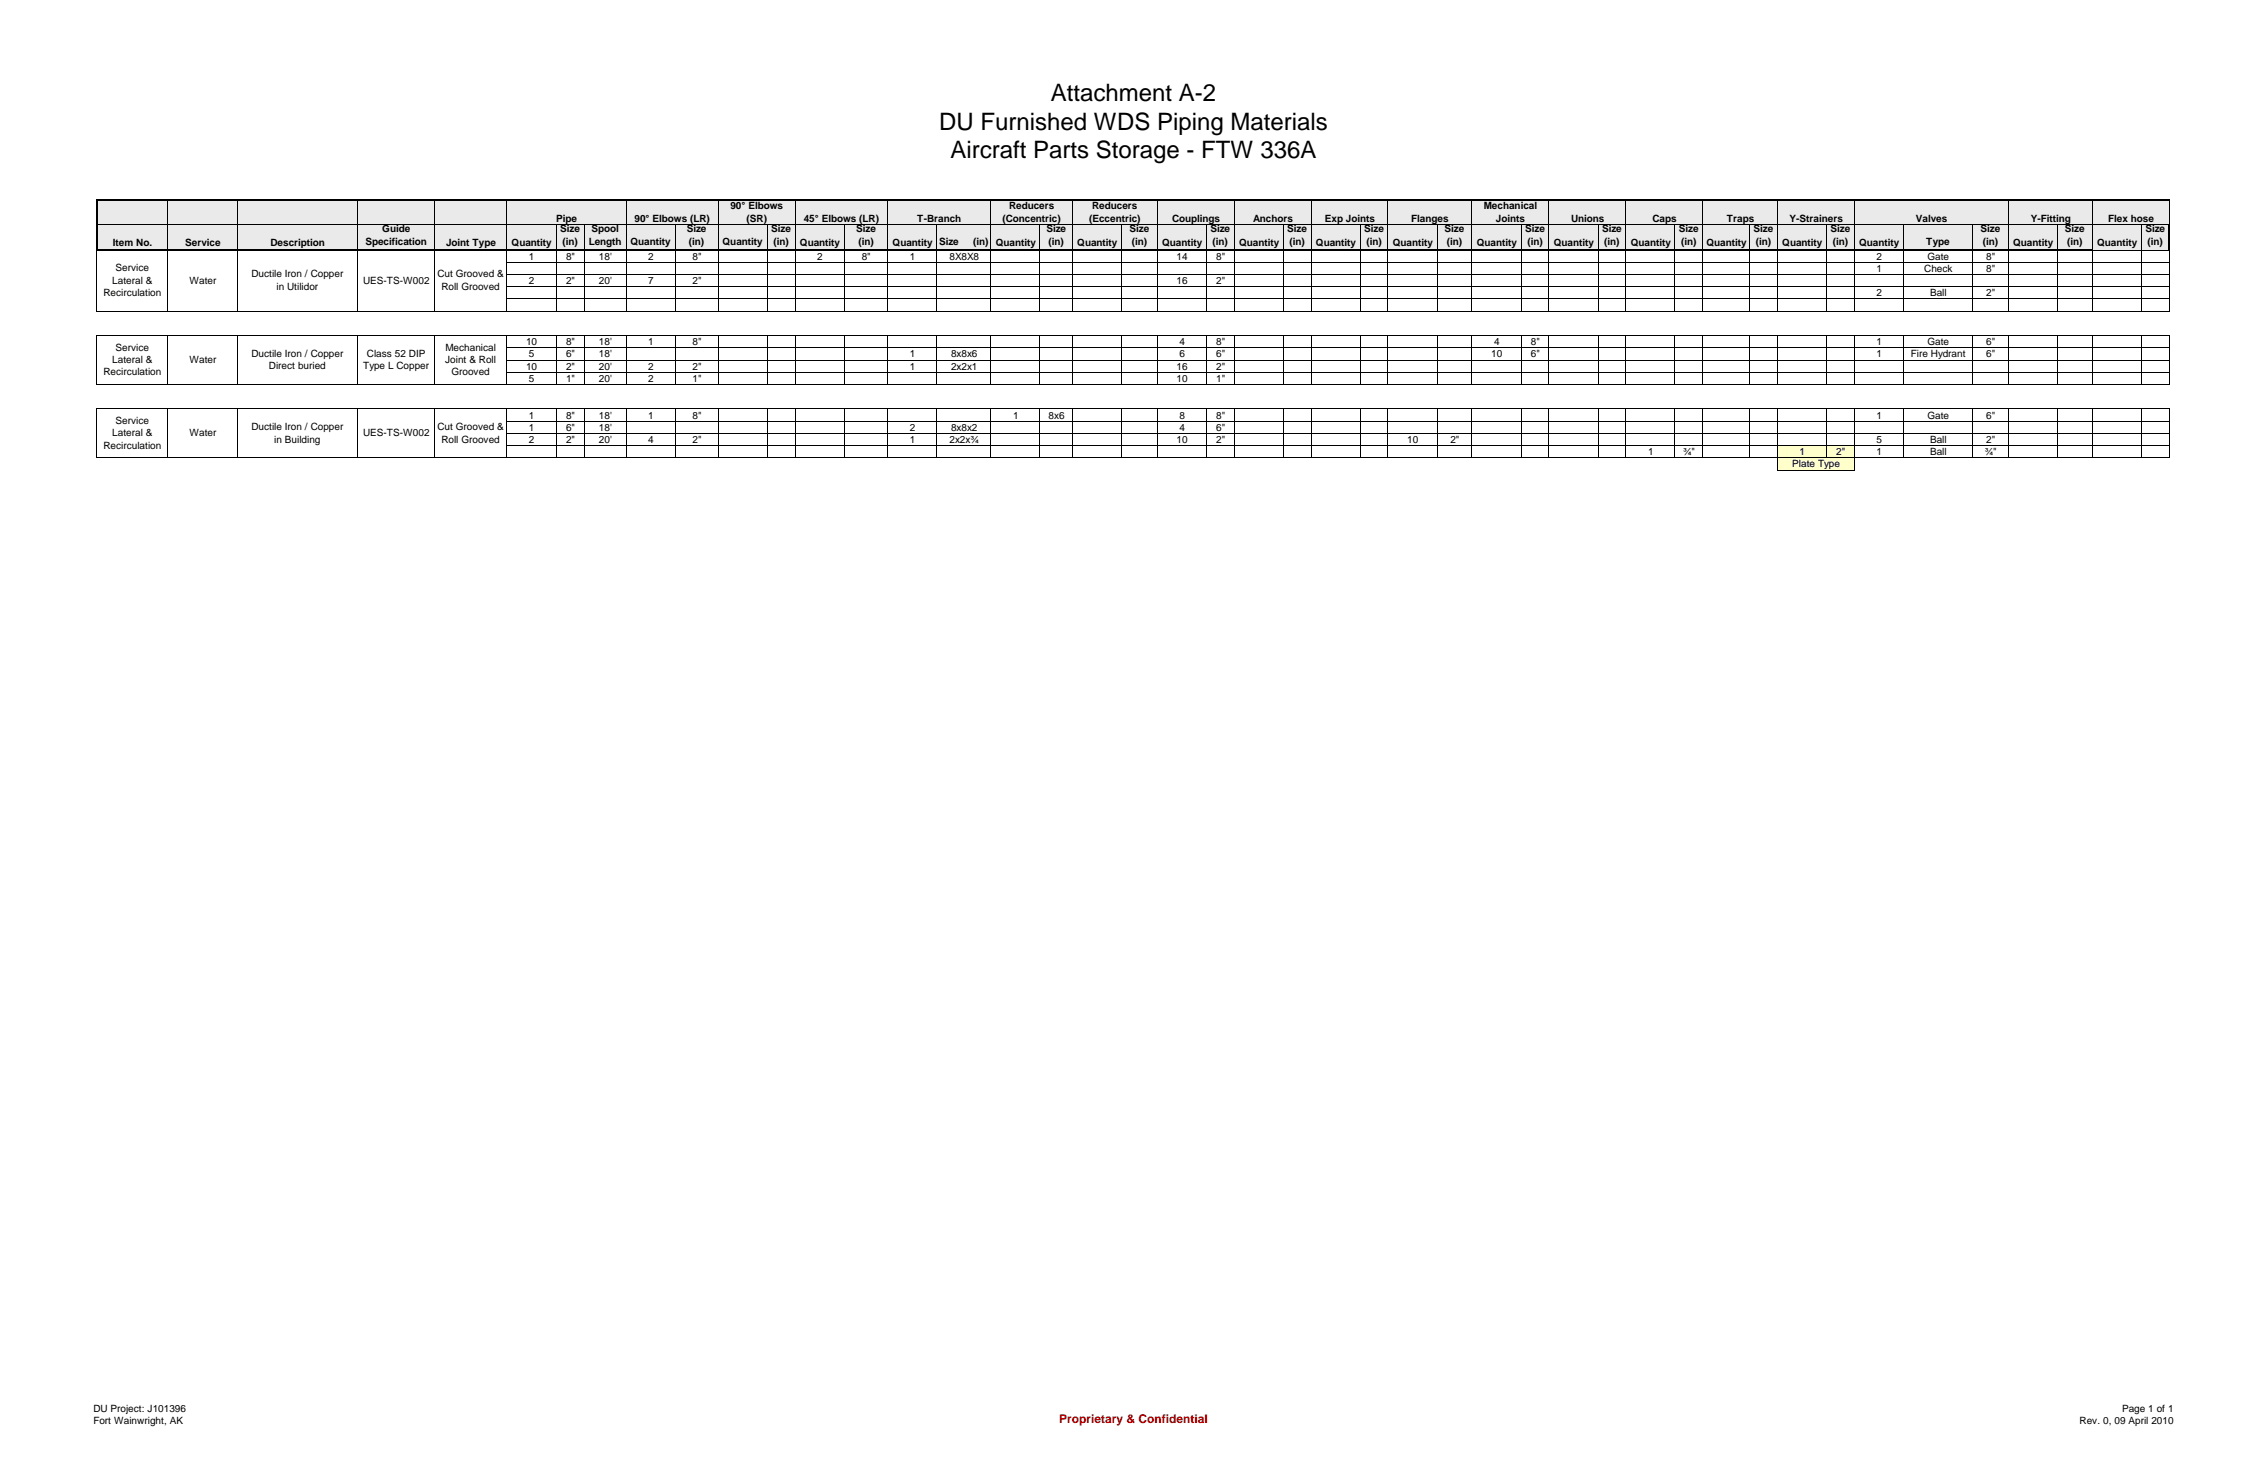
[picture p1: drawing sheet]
<svg xmlns="http://www.w3.org/2000/svg" width="432mm" height="279mm" viewBox="0 0 432 279" stroke-linecap="round" stroke-linejoin="round" font-family="sans-serif">
<defs><g id="words">
<g font-size="4.6">
<text x="200.2" y="19.3">Attachment A-2</text>
<text x="178.9" y="24.7">DU Furnished WDS Piping Materials</text>
<text x="181" y="30.1">Aircraft Parts Storage - FTW 336A</text>
</g>
<text font-size="2.3" fill="#c00000" x="201.8" y="271.1">Proprietary &amp; Confidential</text>
<g font-size="1.9">
<text x="139.1" y="39.8">90° Elbows</text>
<text x="192.2" y="39.8">Reducers</text>
<text x="208" y="39.8">Reducers</text>
<text x="282.6" y="39.8">Mechanical</text>
<text x="21.5" y="46.9">Item No.</text>
<text x="35.3" y="46.9">Service</text>
<text x="51.5" y="46.9">Description</text>
<text x="69.6" y="46.7">Specification</text>
<text x="72.8" y="44.3">Guide</text>
<text x="85" y="46.9">Joint Type</text>
<text x="97.5" y="46.9">Quantity</text>
<text x="105.9" y="42.3">Pipe</text>
<text x="106.7" y="44.3">Size</text>
<text x="107.1" y="46.7">(in)</text>
<text x="112.1" y="46.7">Length</text>
<text x="112.7" y="44.3">Spool</text>
<text x="120.1" y="46.7">Quantity</text>
<text x="120.9" y="42.3">90° Elbows (LR)</text>
<text x="130.8" y="44.3">Size</text>
<text x="131.2" y="46.7">(in)</text>
<text x="137.6" y="46.7">Quantity</text>
<text x="142.2" y="42.3">(SR)</text>
<text x="146.9" y="44.3">Size</text>
<text x="147.3" y="46.7">(in)</text>
<text x="152.4" y="46.9">Quantity</text>
<text x="153.1" y="42.3">45° Elbows (LR)</text>
<text x="163.1" y="44.3">Size</text>
<text x="163.5" y="46.7">(in)</text>
<text x="170" y="46.9">Quantity</text>
<text x="174.7" y="42.3">T-Branch</text>
<text x="178.9" y="46.7">Size</text>
<text x="185.4" y="46.7">(in)</text>
<text x="189.7" y="46.9">Quantity</text>
<text x="190.9" y="42.3">(Concentric)</text>
<text x="199.3" y="44.3">Size</text>
<text x="199.7" y="46.7">(in)</text>
<text x="205.2" y="46.9">Quantity</text>
<text x="207.4" y="42.3">(Eccentric)</text>
<text x="215.1" y="44.3">Size</text>
<text x="215.6" y="46.7">(in)</text>
<text x="221.4" y="46.9">Quantity</text>
<text x="223.3" y="42.3">Couplings</text>
<text x="230.5" y="44.3">Size</text>
<text x="231" y="46.7">(in)</text>
<text x="236" y="46.9">Quantity</text>
<text x="238.7" y="42.3">Anchors</text>
<text x="245.2" y="44.3">Size</text>
<text x="245.6" y="46.7">(in)</text>
<text x="250.7" y="46.9">Quantity</text>
<text x="252.3" y="42.3">Exp Joints</text>
<text x="259.8" y="44.3">Size</text>
<text x="260.3" y="46.7">(in)</text>
<text x="265.3" y="46.9">Quantity</text>
<text x="268.8" y="42.3">Flanges</text>
<text x="275.2" y="44.3">Size</text>
<text x="275.6" y="46.7">(in)</text>
<text x="281.3" y="46.9">Quantity</text>
<text x="284.9" y="42.3">Joints</text>
<text x="290.5" y="44.3">Size</text>
<text x="290.9" y="46.7">(in)</text>
<text x="296" y="46.9">Quantity</text>
<text x="299.3" y="42.3">Unions</text>
<text x="305.1" y="44.3">Size</text>
<text x="305.6" y="46.7">(in)</text>
<text x="310.6" y="46.9">Quantity</text>
<text x="314.7" y="42.3">Caps</text>
<text x="319.8" y="44.3">Size</text>
<text x="320.2" y="46.7">(in)</text>
<text x="325" y="46.9">Quantity</text>
<text x="328.9" y="42.3">Traps</text>
<text x="334" y="44.3">Size</text>
<text x="334.4" y="46.7">(in)</text>
<text x="339.5" y="46.9">Quantity</text>
<text x="340.9" y="42.3">Y-Strainers</text>
<text x="348.7" y="44.3">Size</text>
<text x="349.1" y="46.7">(in)</text>
<text x="354.1" y="46.9">Quantity</text>
<text x="364.9" y="42.3">Valves</text>
<text x="366.9" y="46.7">Type</text>
<text x="377.2" y="44.3">Size</text>
<text x="377.7" y="46.7">(in)</text>
<text x="383.5" y="46.9">Quantity</text>
<text x="386.8" y="42.3">Y-Fitting</text>
<text x="393.3" y="44.3">Size</text>
<text x="393.7" y="46.7">(in)</text>
<text x="399.5" y="46.9">Quantity</text>
<text x="401.6" y="42.3">Flex hose</text>
<text x="408.6" y="44.3">Size</text>
<text x="409.1" y="46.7">(in)</text>
<text x="22" y="51.7">Service</text>
<text x="47.9" y="52.8">Ductile Iron / Copper</text>
<text x="83.3" y="52.8">Cut Grooved &amp;</text>
<text x="100.8" y="49.4">1</text>
<text x="107.8" y="49.4">8&quot;</text>
<text x="114.1" y="49.4">18'</text>
<text x="123.5" y="49.4">2</text>
<text x="131.9" y="49.4">8&quot;</text>
<text x="155.7" y="49.4">2</text>
<text x="164.1" y="49.4">8&quot;</text>
<text x="173.3" y="49.4">1</text>
<text x="180.8" y="49.4">8X8X8</text>
<text x="224.1" y="49.4">14</text>
<text x="231.6" y="49.4">8&quot;</text>
<text x="357.4" y="49.4">2</text>
<text x="357.4" y="51.8">1</text>
<text x="366.5" y="51.8">Check</text>
<text x="367.1" y="49.4">Gate</text>
<text x="378.3" y="51.8">8&quot;</text>
<text x="378.3" y="49.4">8&quot;</text>
<text x="19.7" y="56.3">Recirculation</text>
<text x="21.4" y="54">Lateral &amp;</text>
<text x="36.1" y="54">Water</text>
<text x="52.7" y="55.2">in Utilidor</text>
<text x="69.2" y="54">UES-TS-W002</text>
<text x="84.1" y="55.2">Roll Grooved</text>
<text x="100.8" y="54.1">2</text>
<text x="107.8" y="54.1">2&quot;</text>
<text x="114.1" y="54.1">20'</text>
<text x="123.5" y="54.1">7</text>
<text x="131.9" y="54.1">2&quot;</text>
<text x="224.1" y="54.1">16</text>
<text x="231.6" y="54.1">2&quot;</text>
<text x="357.4" y="56.4">2</text>
<text x="367.6" y="56.4">Ball</text>
<text x="378.3" y="56.4">2&quot;</text>
<text x="100.2" y="65.7">10</text>
<text x="107.8" y="65.7">8&quot;</text>
<text x="114.1" y="65.7">18'</text>
<text x="123.5" y="65.7">1</text>
<text x="131.9" y="65.7">8&quot;</text>
<text x="224.7" y="65.7">4</text>
<text x="231.6" y="65.7">8&quot;</text>
<text x="284.6" y="65.7">4</text>
<text x="291.6" y="65.7">8&quot;</text>
<text x="357.4" y="65.7">1</text>
<text x="367.1" y="65.7">Gate</text>
<text x="378.3" y="65.7">6&quot;</text>
<text x="19.7" y="71.5">Recirculation</text>
<text x="21.4" y="69.1">Lateral &amp;</text>
<text x="22" y="66.8">Service</text>
<text x="36.1" y="69.1">Water</text>
<text x="47.9" y="68">Ductile Iron / Copper</text>
<text x="51.2" y="70.3">Direct buried</text>
<text x="69.2" y="70.3">Type L Copper</text>
<text x="69.9" y="68">Class 52 DIP</text>
<text x="84.8" y="69.1">Joint &amp; Roll</text>
<text x="84.8" y="66.8">Mechanical</text>
<text x="86" y="71.5">Grooved</text>
<text x="100.2" y="70.4">10</text>
<text x="100.8" y="68.1">5</text>
<text x="107.8" y="70.4">2&quot;</text>
<text x="107.8" y="68.1">6&quot;</text>
<text x="114.1" y="70.4">20'</text>
<text x="114.1" y="68.1">18'</text>
<text x="123.5" y="70.4">2</text>
<text x="131.9" y="70.4">2&quot;</text>
<text x="173.3" y="70.4">1</text>
<text x="173.3" y="68.1">1</text>
<text x="181.1" y="70.4">2x2x1</text>
<text x="181.1" y="68.1">8x8x6</text>
<text x="224.1" y="70.4">16</text>
<text x="224.7" y="68.1">6</text>
<text x="231.6" y="70.4">2&quot;</text>
<text x="231.6" y="68.1">6&quot;</text>
<text x="284.1" y="68.1">10</text>
<text x="291.6" y="68.1">6&quot;</text>
<text x="357.4" y="68.1">1</text>
<text x="364" y="68.1">Fire Hydrant</text>
<text x="378.3" y="68.1">6&quot;</text>
<text x="100.8" y="72.7">5</text>
<text x="107.8" y="72.7">1&quot;</text>
<text x="114.1" y="72.7">20'</text>
<text x="123.5" y="72.7">2</text>
<text x="131.9" y="72.7">1&quot;</text>
<text x="224.1" y="72.7">10</text>
<text x="231.6" y="72.7">1&quot;</text>
<text x="21.4" y="83.1">Lateral &amp;</text>
<text x="22" y="80.8">Service</text>
<text x="36.1" y="83.1">Water</text>
<text x="47.9" y="82">Ductile Iron / Copper</text>
<text x="69.2" y="83.1">UES-TS-W002</text>
<text x="83.3" y="82">Cut Grooved &amp;</text>
<text x="100.8" y="79.7">1</text>
<text x="100.8" y="82">1</text>
<text x="107.8" y="79.7">8&quot;</text>
<text x="107.8" y="82">6&quot;</text>
<text x="114.1" y="79.7">18'</text>
<text x="114.1" y="82">18'</text>
<text x="123.5" y="79.7">1</text>
<text x="131.9" y="79.7">8&quot;</text>
<text x="173.3" y="82">2</text>
<text x="181.1" y="82">8x8x2</text>
<text x="193" y="79.7">1</text>
<text x="199.7" y="79.7">8x6</text>
<text x="224.7" y="79.7">8</text>
<text x="224.7" y="82">4</text>
<text x="231.6" y="79.7">8&quot;</text>
<text x="231.6" y="82">6&quot;</text>
<text x="357.4" y="79.7">1</text>
<text x="367.1" y="79.7">Gate</text>
<text x="378.3" y="79.7">6&quot;</text>
<text x="19.7" y="85.4">Recirculation</text>
<text x="52.2" y="84.3">in Building</text>
<text x="84.1" y="84.3">Roll Grooved</text>
<text x="100.8" y="84.4">2</text>
<text x="107.8" y="84.4">2&quot;</text>
<text x="114.1" y="84.4">20'</text>
<text x="123.5" y="84.4">4</text>
<text x="131.9" y="84.4">2&quot;</text>
<text x="173.3" y="84.4">1</text>
<text x="180.8" y="84.4">2x2x¾</text>
<text x="224.1" y="84.4">10</text>
<text x="231.6" y="84.4">2&quot;</text>
<text x="268.1" y="84.4">10</text>
<text x="276.3" y="84.4">2&quot;</text>
<text x="313.9" y="86.7">1</text>
<text x="320.6" y="86.7">¾&quot;</text>
<text x="341.4" y="89">Plate Type</text>
<text x="342.8" y="86.7">1</text>
<text x="349.8" y="86.7">2&quot;</text>
<text x="357.4" y="86.7">1</text>
<text x="357.4" y="84.4">5</text>
<text x="367.6" y="86.7">Ball</text>
<text x="367.6" y="84.4">Ball</text>
<text x="378" y="86.7">¾&quot;</text>
<text x="378.3" y="84.4">2&quot;</text>
<text x="17.8" y="268.9">DU Project: J101396</text>
<text x="404.2" y="268.9">Page 1 of 1</text>
<text x="17.8" y="271.2">Fort Wainwright, AK</text>
<text x="396.1" y="271.2">Rev. 0, 09 April 2010</text>
</g>
</g></defs>
<path d="M18.5 38.3h394.7v9.4h-394.7z" fill="#eaeaea"/>
<g fill="#fff">
<path d="M18.5 47.6h394.7v11.7h-394.7z"/>
<path d="M18.5 63.9h394.7v9.4h-394.7z"/>
</g>
<g fill="#ffc">
<path d="M338.5 84.9h14.7v2.3h-14.7z"/>
<path d="M338.5 87.2h14.7v2.4h-14.7z"/>
</g>
<g fill="none" stroke="#000" stroke-width=".19">
<path d="M31.9 38.4v9.1M45.2 38.4v9.1M68 38.4v9.1M82.8 38.4v9.1M96.4 38.4v9.1M119.3 38.4v9.1M136.8 38.4v9.1M151.4 38.4v9.1M169.1 38.4v9.1M188.7 38.4v9.1M204.3 38.4v9.1M220.4 38.4v9.1"/>
<path d="M235.1 38.4v9.1M249.7 38.4v9.1M264.4 38.4v9.1M280.4 38.4v9.1M295 38.4v9.1M309.7 38.4v9.1M324.3 38.4v9.1M338.5 38.4v9.1M353.2 38.4v9.1M382.5 38.4v9.1M398.5 38.4v9.1M413.2 38.4v4.4"/>
<path d="M18.5 47.8v11.6M18.5 59.3h394.8M18.6 42.8h394.4M31.9 47.8v11.6M45.2 47.8v11.6M68 47.8v11.6M82.8 47.8v11.6M96.4 47.8v11.6M96.5 50h316.8M96.5 52.3h316.8M96.5 54.6h316.8M96.5 56.9h316.8"/>
<path d="M106 42.9v4.6M106 47.8v11.6M111.3 42.9v4.6M111.3 47.8v11.6M119.3 47.8v11.6M128.6 42.9v4.6M128.6 47.8v11.6M136.8 47.8v11.6M146.1 42.9v4.6M146.1 47.8v11.6M151.4 47.8v11.6M160.8 42.9v4.6"/>
<path d="M160.8 47.8v11.6M169.1 47.8v11.6M178.4 42.9v4.6M178.4 47.8v11.6M188.7 47.8v11.6M198.1 42.9v4.6M198.1 47.8v11.6M204.3 47.8v11.6M213.6 42.9v4.6M213.6 47.8v11.6M220.4 47.8v11.6M229.8 42.9v4.6"/>
<path d="M229.8 47.8v11.6M235.1 47.8v11.6M244.4 42.9v4.6M244.4 47.8v11.6M249.7 47.8v11.6M259.1 42.9v4.6M259.1 47.8v11.6M264.4 47.8v11.6M273.7 42.9v4.6M273.7 47.8v11.6M280.4 47.8v11.6M289.7 42.9v4.6"/>
<path d="M289.7 47.8v11.6M295 47.8v11.6M304.4 42.9v4.6M304.4 47.8v11.6M309.7 47.8v11.6M319 42.9v4.6M319 47.8v11.6M324.3 47.8v11.6M333.2 42.9v4.6M333.2 47.8v11.6M338.5 47.8v11.6M347.9 42.9v4.6"/>
<path d="M347.9 47.8v11.6M353.2 47.8v11.6M362.5 42.9v4.6M362.5 47.8v11.6M375.7 42.9v4.6M375.7 47.8v11.6M382.5 47.8v11.6M391.9 42.9v4.6M391.9 47.8v11.6M398.5 47.8v11.6M398.6 47.6h14.4M407.9 42.9v16.5"/>
<path d="M413.2 47.7v11.7M18.5 63.8v9.5M18.5 77.8v9.5M18.5 63.9h394.8M18.5 73.2h394.8M18.5 77.9h394.8M31.9 64v9.3M31.9 78v9.3M45.2 64v9.3M45.2 78v9.3M68 64v9.3M68 78v9.3"/>
<path d="M82.8 64v9.3M82.8 78v9.3M96.4 64v9.3M96.4 78v9.3M96.5 66.3h316.8M96.5 68.6h316.8M96.5 70.9h316.8M106 64v9.3M106 78v9.3M111.3 64v9.3M111.3 78v9.3M119.3 64v9.3"/>
<path d="M119.3 78v9.3M128.6 64v9.3M128.6 78v9.3M136.8 64v9.3M136.8 78v9.3M146.1 64v9.3M146.1 78v9.3M151.4 64v9.3M151.4 78v9.3M160.8 64v9.3M160.8 78v9.3M169.1 64v9.3"/>
<path d="M169.1 78v9.3M178.4 64v9.3M178.4 78v9.3M188.7 64v9.3M188.7 78v9.3M198.1 64v9.3M198.1 78v9.3M204.3 64v9.3M204.3 78v9.3M213.6 64v9.3M213.6 78v9.3M220.4 64v9.3"/>
<path d="M220.4 78v9.3M229.8 64v9.3M229.8 78v9.3M235.1 64v9.3M235.1 78v9.3M244.4 64v9.3M244.4 78v9.3M249.7 64v9.3M249.7 78v9.3M259.1 64v9.3M259.1 78v9.3M264.4 64v9.3"/>
<path d="M264.4 78v9.3M273.7 64v9.3M273.7 78v9.3M280.4 64v9.3M280.4 78v9.3M289.7 64v9.3M289.7 78v9.3M295 64v9.3M295 78v9.3M304.4 64v9.3M304.4 78v9.3M309.7 64v9.3"/>
<path d="M309.7 78v9.3M319 64v9.3M319 78v9.3M324.3 64v9.3M324.3 78v9.3M333.2 64v9.3M333.2 78v9.3M338.5 64v9.3M338.5 78v11.6M347.9 64v9.3M347.9 78v9.3M353.2 64v9.3"/>
<path d="M353.2 78v11.6M362.5 64v9.3M362.5 78v9.3M375.7 64v9.3M375.7 78v9.3M382.5 64v9.3M382.5 78v9.3M391.9 64v9.3M391.9 78v9.3M398.5 64v9.3M398.5 78v9.3M407.9 64v9.3"/>
<path d="M407.9 78v9.3M413.2 64v9.3M413.2 78v9.3M18.5 87.2h394.8M96.5 80.2h316.8M96.5 82.5h316.8M96.5 84.9h316.8M338.6 89.5h14.7"/>
</g>
<path d="M18.5 38v9.8M18.6 38.2h394.7M18.6 47.6h380M413.2 42.8v4.9" fill="none" stroke="#000" stroke-width=".34"/>
<use href="#words"/>
</svg>
